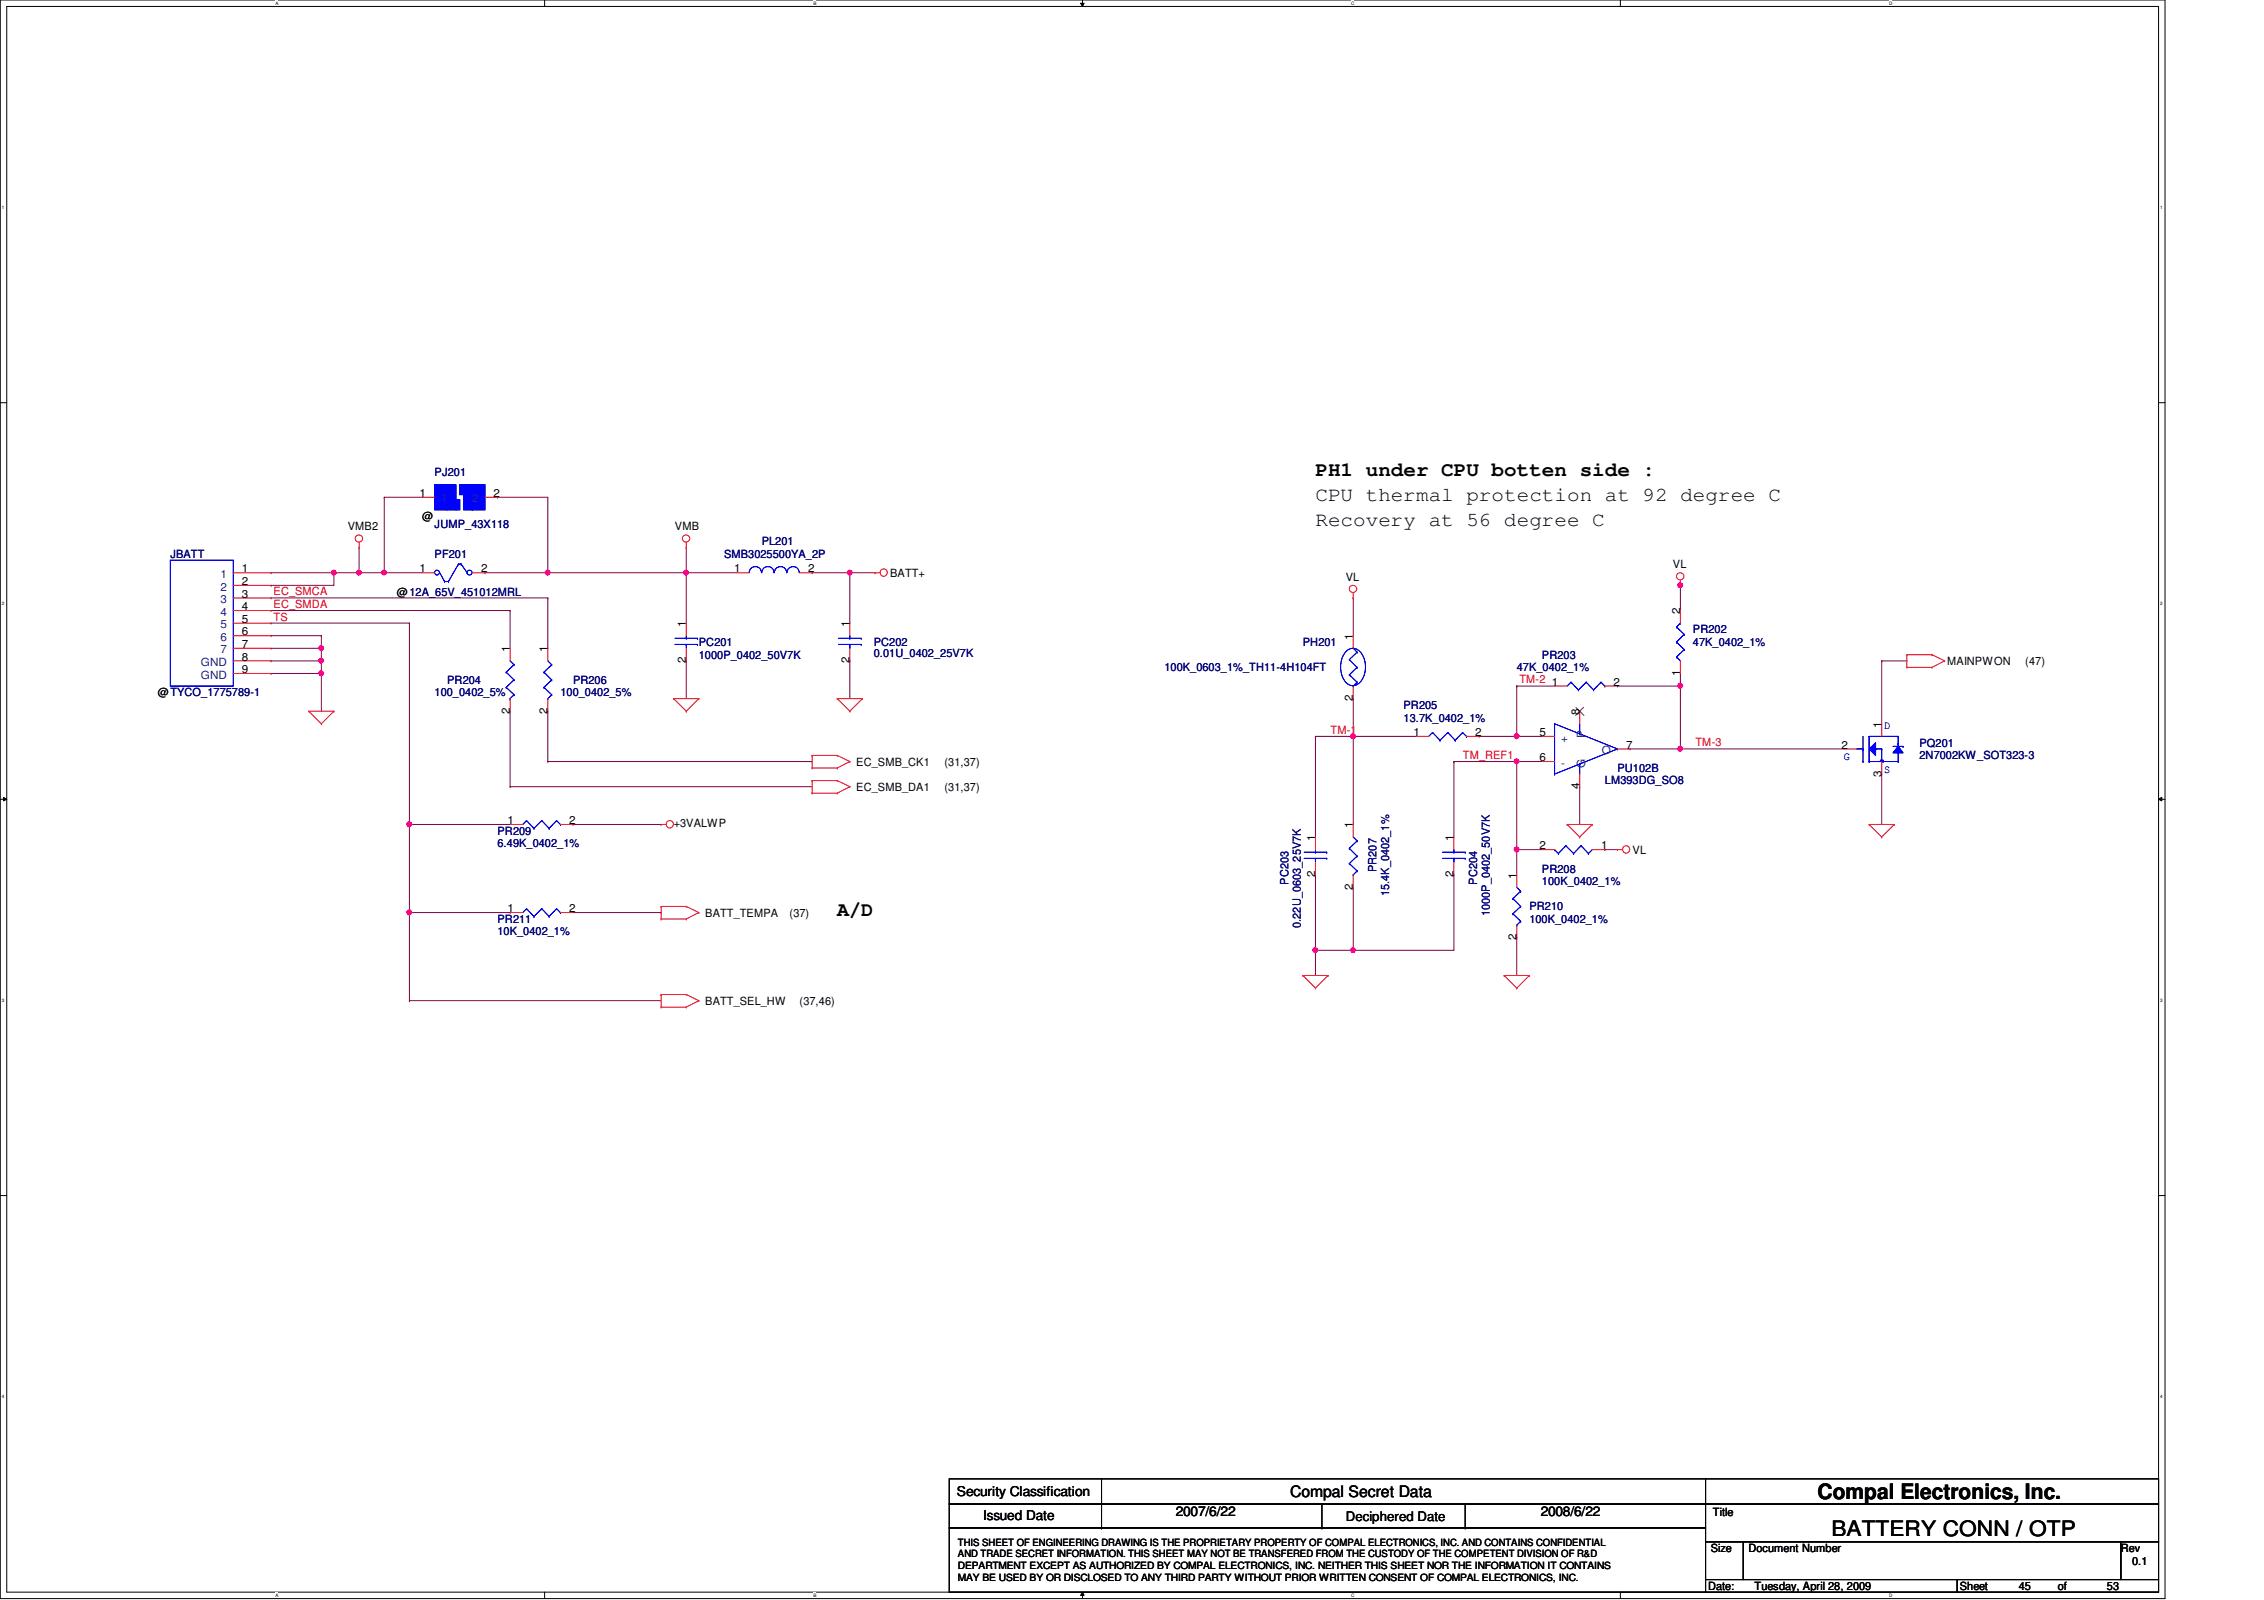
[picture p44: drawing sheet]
<svg xmlns="http://www.w3.org/2000/svg" width="297mm" height="210mm" viewBox="0 0 297 210" stroke-linecap="round" stroke-linejoin="round" font-family="sans-serif">
<defs><g id="words">
<g font-size="2.8">
<text x="238.5" y="196.6">Compal Electronics, Inc.</text>
<text x="240.3" y="201.5">BATTERY CONN / OTP</text>
</g>
<g font-size="2.6">
<text x="172.6" y="65.7">CPU thermal protection at 92 degree C</text>
<text x="172.6" y="62.4">PH1 under CPU botten side :</text>
<text x="172.6" y="69">Recovery at 56 degree C</text>
<text x="109.9" y="120.2">A/D</text>
</g>
<text font-size="2.1" x="169.3" y="196.4">Compal Secret Data</text>
<g font-size="1.8">
<text x="125.6" y="196.3">Security Classification</text>
<text x="129" y="199.4">Issued Date</text>
<text x="154.3" y="198.9">2007/6/22</text>
<text x="202.1" y="198.9">2008/6/22</text>
</g>
<text font-size="1.7" x="176.6" y="199.6">Deciphered Date</text>
<g font-size="1.5">
<text x="55" y="65.2">1</text>
<text x="64.8" y="65.2">2</text>
<text x="45.6" y="69.6">VMB2</text>
<text x="55.4" y="68.2">@</text>
<text x="88.6" y="69.6">VMB</text>
<text x="31.7" y="75.1">1</text>
<text x="31.7" y="76.8">2</text>
<text x="55" y="75.1">1</text>
<text x="63.1" y="75.1">2</text>
<text x="96.3" y="75.1">1</text>
<text x="106" y="75.1">2</text>
<text x="116.8" y="75.7">BATT+</text>
<text x="176.6" y="76.2">VL</text>
<text x="219.5" y="74.5">VL</text>
<text x="31.7" y="78.4">3</text>
<text x="31.7" y="80.1">4</text>
<text x="31.7" y="81.7">5</text>
<text x="31.7" y="83.4">6</text>
<text x="52.1" y="78.1">@12A_65V_451012MRL</text>
<text x="90" y="82.3" transform="rotate(-90 90 82.3)">1</text>
<text x="111.5" y="82.3" transform="rotate(-90 111.5 82.3)">1</text>
<text x="177.5" y="83.9" transform="rotate(-90 177.5 83.9)">1</text>
<text x="220.4" y="80.6" transform="rotate(-90 220.4 80.6)">2</text>
<text x="31.7" y="88.3">9</text>
<text x="31.7" y="85">7</text>
<text x="31.7" y="86.7">8</text>
<text x="66.9" y="85.6" transform="rotate(-90 66.9 85.6)">1</text>
<text x="71.8" y="85.6" transform="rotate(-90 71.8 85.6)">1</text>
<text x="90" y="87" transform="rotate(-90 90 87)">2</text>
<text x="111.5" y="87" transform="rotate(-90 111.5 87)">2</text>
<text x="203.6" y="90">1</text>
<text x="211.7" y="90">2</text>
<text x="220.4" y="88.7" transform="rotate(-90 220.4 88.7)">1</text>
<text x="255.5" y="87.2">MAINPWON</text>
<text x="265.7" y="87.2">(47)</text>
<text x="20.7" y="91.4">@TYCO_1775789-1</text>
<text x="66.9" y="93.6" transform="rotate(-90 66.9 93.6)">2</text>
<text x="71.8" y="93.6" transform="rotate(-90 71.8 93.6)">2</text>
<text x="177.5" y="92" transform="rotate(-90 177.5 92)">2</text>
<text x="207.2" y="93.8" transform="rotate(-90 207.2 93.8)">8</text>
<text x="246.8" y="95.5" transform="rotate(-90 246.8 95.5)">1</text>
<text x="112.3" y="100.5">EC_SMB_CK1</text>
<text x="123.9" y="100.5">(31,37)</text>
<text x="185.5" y="96.6">1</text>
<text x="193.5" y="96.6">2</text>
<text x="202" y="96.6">5</text>
<text x="202" y="99.9">6</text>
<text x="213.4" y="98.2">7</text>
<text x="241.6" y="98.2">2</text>
<text x="246.8" y="101.9" transform="rotate(-90 246.8 101.9)">3</text>
<text x="112.3" y="103.8">EC_SMB_DA1</text>
<text x="123.9" y="103.8">(31,37)</text>
<text x="207.2" y="103.5" transform="rotate(-90 207.2 103.5)">4</text>
<text x="66.6" y="108.1">1</text>
<text x="74.7" y="108.1">2</text>
<text x="88.4" y="108.5">+3VALWP</text>
<text x="172.5" y="110.3" transform="rotate(-90 172.5 110.3)">1</text>
<text x="177.5" y="108.7" transform="rotate(-90 177.5 108.7)">1</text>
<text x="190.7" y="110.3" transform="rotate(-90 190.7 110.3)">1</text>
<text x="202" y="111.4">2</text>
<text x="210.1" y="111.4">1</text>
<text x="214.2" y="112">VL</text>
<text x="66.6" y="119.7">1</text>
<text x="74.7" y="119.7">2</text>
<text x="172.5" y="115.1" transform="rotate(-90 172.5 115.1)">2</text>
<text x="177.5" y="116.8" transform="rotate(-90 177.5 116.8)">2</text>
<text x="190.7" y="115.1" transform="rotate(-90 190.7 115.1)">2</text>
<text x="199" y="115.3" transform="rotate(-90 199 115.3)">1</text>
<text x="92.5" y="120.3">BATT_TEMPA</text>
<text x="103.6" y="120.3">(37)</text>
<text x="199" y="123.4" transform="rotate(-90 199 123.4)">2</text>
<text x="92.5" y="131.8">BATT_SEL_HW</text>
<text x="104.9" y="131.8">(37,46)</text>
<text x="224.4" y="203.6">Size</text>
<text x="224.7" y="198.8">Title</text>
<text x="229.4" y="203.6">Document Number</text>
<text x="278.3" y="203.6">Rev</text>
<text x="224.1" y="208.6">Date:</text>
<text x="230.2" y="208.6">Tuesday, April 28, 2009</text>
<text x="257.1" y="208.6">Sheet</text>
<text x="264.9" y="208.6">45</text>
<text x="270" y="208.6">of</text>
<text x="276.4" y="208.6">53</text>
<text x="279.7" y="205.3">0.1</text>
</g>
<g font-size="1.5" fill="#000080">
<text x="57" y="62.5">PJ201</text>
<text x="57" y="69.2">JUMP_43X118</text>
<text x="99.9" y="71.5">PL201</text>
<text x="22.3" y="73.2">JBATT</text>
<text x="57" y="73.2">PF201</text>
<text x="95" y="73.2">SMB3025500YA_2P</text>
<text x="222.1" y="83.1">PR202</text>
<text x="58.7" y="89.7">PR204</text>
<text x="75.2" y="89.7">PR206</text>
<text x="91.7" y="84.8">PC201</text>
<text x="91.7" y="86.4">1000P_0402_50V7K</text>
<text x="114.6" y="84.8">PC202</text>
<text x="114.6" y="86.2">0.01U_0402_25V7K</text>
<text x="152.8" y="88.1">100K_0603_1%_TH11-4H104FT</text>
<text x="170.9" y="84.8">PH201</text>
<text x="199" y="88.1">47K_0402_1%</text>
<text x="202.3" y="86.4">PR203</text>
<text x="222.1" y="84.8">47K_0402_1%</text>
<text x="57" y="91.4">100_0402_5%</text>
<text x="73.5" y="91.4">100_0402_5%</text>
<text x="184.1" y="93">PR205</text>
<text x="184.1" y="94.7">13.7K_0402_1%</text>
<text x="212.2" y="101.3">PU102B</text>
<text x="251.8" y="98">PQ201</text>
<text x="251.8" y="99.6">2N7002KW_SOT323-3</text>
<text x="210.6" y="102.9">LM393DG_SO8</text>
<text x="65.3" y="109.5">PR209</text>
<text x="65.3" y="111.2">6.49K_0402_1%</text>
<text x="169" y="116.1" transform="rotate(-90 169 116.1)">PC203</text>
<text x="180.6" y="114.4" transform="rotate(-90 180.6 114.4)">PR207</text>
<text x="182.2" y="117.6" transform="rotate(-90 182.2 117.6)">15.4K_0402_1%</text>
<text x="193.8" y="116.1" transform="rotate(-90 193.8 116.1)">PC204</text>
<text x="200.7" y="119.4">PR210</text>
<text x="202.3" y="114.5">PR208</text>
<text x="202.3" y="116.1">100K_0402_1%</text>
<text x="65.3" y="121.1">PR211</text>
<text x="65.3" y="122.7">10K_0402_1%</text>
<text x="170.7" y="121.7" transform="rotate(-90 170.7 121.7)">0.22U_0603_25V7K</text>
<text x="195.4" y="120.2" transform="rotate(-90 195.4 120.2)">1000P_0402_50V7K</text>
<text x="200.7" y="121.1">100K_0402_1%</text>
</g>
<g font-size="1.5" fill="#004080">
<text x="57.9" y="65.9">1</text>
<text x="61.9" y="65.9">2</text>
<text x="28.9" y="75.8">1</text>
<text x="28.9" y="77.5">2</text>
<text x="28.9" y="79.1">3</text>
<text x="28.9" y="80.8">4</text>
<text x="28.9" y="82.4">5</text>
<text x="26.4" y="89">GND</text>
<text x="26.4" y="87.4">GND</text>
<text x="28.9" y="84.1">6</text>
<text x="28.9" y="85.7">7</text>
<text x="204.8" y="97.3">+</text>
<text x="204.8" y="100.6">-</text>
<text x="208" y="100.7" transform="rotate(-90 208 100.7)">G</text>
<text x="208" y="96.8" transform="rotate(-90 208 96.8)">P</text>
<text x="210.2" y="98.9">O</text>
</g>
<g font-size="1.5" fill="#f00">
<text x="35.9" y="79.8">EC_SMDA</text>
<text x="35.9" y="81.4">TS</text>
<text x="35.9" y="78.1">EC_SMCA</text>
<text x="199.3" y="89.7">TM-2</text>
<text x="174.6" y="96.3">TM-1</text>
<text x="191.9" y="99.6">TM_REF1</text>
<text x="222.5" y="97.9">TM-3</text>
</g>
<g font-size="1.5" fill="#00f">
<text x="247.2" y="95.7">D</text>
<text x="241.9" y="99.7">G</text>
<text x="247.2" y="101.5">S</text>
</g>
<g font-size="1.3">
<text x="125.7" y="202.8">THIS SHEET OF ENGINEERING DRAWING IS THE PROPRIETARY PROPERTY OF COMPAL ELECTRONICS, INC. AND CONTAINS CONFIDENTIAL</text>
<text x="125.7" y="204.3">AND TRADE SECRET INFORMATION. THIS SHEET MAY NOT BE TRANSFERED FROM THE CUSTODY OF THE COMPETENT DIVISION OF R&amp;D</text>
<text x="125.7" y="205.8">DEPARTMENT EXCEPT AS AUTHORIZED BY COMPAL ELECTRONICS, INC. NEITHER THIS SHEET NOR THE INFORMATION IT CONTAINS</text>
<text x="125.7" y="207.3">MAY BE USED BY OR DISCLOSED TO ANY THIRD PARTY WITHOUT PRIOR WRITTEN CONSENT OF COMPAL ELECTRONICS, INC.</text>
</g>
<g font-size=".6">
<text x="36.1" y=".6">A</text>
<text x="106.7" y=".6">B</text>
<text x="177.3" y=".6">C</text>
<text x="247.9" y=".6">D</text>
<text x=".3" y="27.4">1</text>
<text x="283.4" y="27.4">1</text>
<text x=".3" y="79.4">2</text>
<text x="283.4" y="79.4">2</text>
<text x=".3" y="131.4">3</text>
<text x="283.4" y="131.4">3</text>
<text x=".3" y="183.4">4</text>
<text x="283.4" y="183.4">4</text>
<text x="36.1" y="209.5">A</text>
<text x="106.7" y="209.5">B</text>
<text x="177.3" y="209.5">C</text>
<text x="247.9" y="209.5">D</text>
</g>
</g></defs>
<path d="M0 0h284.1v209.7h-284.1zM.9 .8h282.3v208.1h-282.3z" fill="none" stroke="#000" stroke-width=".13"/>
<g fill="#fff">
<path d="M36.1 .1h.4v.7h-.4z"/>
<path d="M36.1 209h.4v.6h-.4z"/>
</g>
<path d="M71.5 0v.8M71.5 208.9v.8" fill="none" stroke="#000" stroke-width=".13"/>
<g fill="#fff">
<path d="M106.7 .1h.4v.7h-.4z"/>
<path d="M106.7 209h.4v.6h-.4z"/>
</g>
<path d="M141.8 .4h.4l-.2 .4zM142 0v.8M142 208.9l.2 .4h-.4zM142 208.9v.8" fill="none" stroke="#000" stroke-width=".13"/>
<path d="M141.8 .4h.4l-.2 .4zM142 208.9l.2 .4h-.4z" fill="#000"/>
<g fill="#fff">
<path d="M177.3 .1h.4v.7h-.4z"/>
<path d="M177.3 209h.4v.6h-.4z"/>
</g>
<path d="M212.6 0v.8M212.6 208.9v.8" fill="none" stroke="#000" stroke-width=".13"/>
<g fill="#fff">
<path d="M247.9 .1h.3v.7h-.3z"/>
<path d="M247.9 209h.3v.6h-.3z"/>
<path d="M.3 26.8h.2v.7h-.2z"/>
<path d="M283.4 26.8h.3v.7h-.3z"/>
<path d="M.3 78.8h.2v.7h-.2z"/>
<path d="M283.4 78.8h.3v.7h-.3z"/>
</g>
<path d="M0 52.8h.9M283.2 52.8h.9" fill="none" stroke="#000" stroke-width=".13"/>
<g fill="#fff">
<path d="M.3 130.9h.2v.6h-.2z"/>
<path d="M283.4 130.9h.3v.6h-.3z"/>
</g>
<path d="M0 104.9h.9M.5 104.6l.4 .3-.4 .2zM283.2 104.9l.4-.3v.5zM283.2 104.9h.9" fill="none" stroke="#000" stroke-width=".13"/>
<path d="M.5 104.6l.4 .3-.4 .2zM283.2 104.9l.4-.3v.5z" fill="#000"/>
<g fill="#fff">
<path d="M.3 182.8h.2v.7h-.2z"/>
<path d="M283.4 182.8h.3v.7h-.3z"/>
</g>
<path d="M0 156.8h.9M283.2 156.8h.9" fill="none" stroke="#000" stroke-width=".13"/>
<path d="M220.5 76.8h.1M220.5 76.8v3.3" fill="none" stroke="#800040" stroke-width=".13"/>
<circle cx="220.4" cy="76.8" r=".32" fill="#f0f"/>
<circle cx="220.4" cy="76.8" r=".32" fill="none" stroke="#f0f" stroke-width=".13"/>
<path d="M220.5 98.3h.1M220.5 98.3h21.4" fill="none" stroke="#800040" stroke-width=".13"/>
<circle cx="220.4" cy="98.2" r=".32" fill="#f0f"/>
<circle cx="220.4" cy="98.2" r=".32" fill="none" stroke="#f0f" stroke-width=".13"/>
<g fill="none" stroke="#800040" stroke-width=".13">
<path d="M177.5 78.4h.1M177.5 78.4v5M172.6 96.6h.1M172.6 96.6v13.2M177.5 96.6h.1M177.5 96.6h8.3M199 99.9h.1M199 99.9v11.6M212.2 90h.1M212.2 90h8.3M210.6 111.5h.1M210.6 111.5h1.6"/>
<path d="M177.5 124.7h.1M177.5 124.7h13.3M199 123h.1M199 123v5"/>
</g>
<circle cx="199" cy="111.4" r=".32" fill="#f0f"/>
<circle cx="199" cy="111.4" r=".32" fill="none" stroke="#f0f" stroke-width=".13"/>
<circle cx="199" cy="99.9" r=".32" fill="#f0f"/>
<circle cx="199" cy="99.9" r=".32" fill="none" stroke="#f0f" stroke-width=".13"/>
<path d="M199 96.6h.1M199 90h.1M199 96.6h3.3M199 90v6.6" fill="none" stroke="#800040" stroke-width=".13"/>
<circle cx="199" cy="96.6" r=".32" fill="#f0f"/>
<circle cx="199" cy="96.6" r=".32" fill="none" stroke="#f0f" stroke-width=".13"/>
<path d="M177.5 91.7h.1M177.5 96.6h.1M177.5 91.7v16.5M190.8 99.9h.1M190.8 99.9v9.9" fill="none" stroke="#800040" stroke-width=".13"/>
<circle cx="177.5" cy="96.6" r=".32" fill="#f0f"/>
<circle cx="177.5" cy="96.6" r=".32" fill="none" stroke="#f0f" stroke-width=".13"/>
<g fill="none" stroke="#800040" stroke-width=".13">
<path d="M172.6 96.6h.1M172.6 96.6h4.9M190.8 99.9h.1M190.8 99.9h8.2M199 90h.1M199 90h5M177.5 116.4h.1M177.5 116.4v8.3M199 111.5h.1M199 111.5h3.3M207.3 103.2h.1M207.3 103.2v5"/>
<path d="M172.6 124.7h.1M172.6 124.7v3.3"/>
</g>
<circle cx="177.5" cy="124.6" r=".32" fill="#f0f"/>
<circle cx="177.5" cy="124.6" r=".32" fill="none" stroke="#f0f" stroke-width=".13"/>
<path d="M220.5 90h.1M220.5 90v8.3M246.9 86.7h.1M246.9 86.7v8.3M246.9 86.7h3.3M246.9 101.6h.1M246.9 101.6v6.6" fill="none" stroke="#800040" stroke-width=".13"/>
<circle cx="220.4" cy="90" r=".32" fill="#f0f"/>
<circle cx="220.4" cy="90" r=".32" fill="none" stroke="#f0f" stroke-width=".13"/>
<path d="M199 99.9h.1M199 99.9h3.3M190.8 114.8h.1M190.8 114.8v9.9M199 111.5h.1M199 111.5v3.3M172.6 124.7h.1M172.6 124.7h4.9" fill="none" stroke="#800040" stroke-width=".13"/>
<circle cx="172.6" cy="124.6" r=".32" fill="#f0f"/>
<circle cx="172.6" cy="124.6" r=".32" fill="none" stroke="#f0f" stroke-width=".13"/>
<path d="M50.4 75.1h.1M50.4 75.1h5M194.1 96.6h.1M194.1 96.6h4.9M213.9 98.3h.1M213.9 98.3h6.6M220.5 88.3h.1M220.5 88.3v1.7M172.6 114.8h.1M172.6 114.8v9.9" fill="none" stroke="#800040" stroke-width=".13"/>
<circle cx="50.4" cy="75.1" r=".32" fill="#f0f"/>
<circle cx="50.4" cy="75.1" r=".32" fill="none" stroke="#f0f" stroke-width=".13"/>
<path d="M90 75.1h.1M90 75.1h6.6M111.5 75.1h.1M111.5 75.1h3.3M66.9 93.3h.1M66.9 93.3v9.9" fill="none" stroke="#800040" stroke-width=".13"/>
<circle cx="111.5" cy="75.1" r=".32" fill="#f0f"/>
<circle cx="111.5" cy="75.1" r=".32" fill="none" stroke="#f0f" stroke-width=".13"/>
<path d="M90 71.8h.1M90 71.8v3.3M71.9 99.9h.1M71.9 99.9h34.6" fill="none" stroke="#800040" stroke-width=".13"/>
<circle cx="90" cy="75.1" r=".32" fill="#f0f"/>
<circle cx="90" cy="75.1" r=".32" fill="none" stroke="#f0f" stroke-width=".13"/>
<g fill="none" stroke="#800040" stroke-width=".13">
<path d="M71.9 75.1h.1M71.9 75.1h18.1M90 75.1h.1M90 75.1v6.6M106.5 75.1h.1M106.5 75.1h5M111.5 75.1h.1M111.5 75.1v6.6M35.6 80.1h.1M35.6 80.1h31.3M71.9 93.3h.1M71.9 93.3v6.6"/>
<path d="M90 86.7h.1M90 86.7v5M111.5 86.7h.1M111.5 86.7v5M66.9 103.2h.1M66.9 103.2h39.6"/>
</g>
<circle cx="71.9" cy="75.1" r=".32" fill="#f0f"/>
<circle cx="71.9" cy="75.1" r=".32" fill="none" stroke="#f0f" stroke-width=".13"/>
<g fill="none" stroke="#800040" stroke-width=".13">
<path d="M35.6 78.4h.1M35.6 75.1h.1M35.6 76.8h.1M35.6 78.4h36.3M35.6 75.1h8.2M43.8 75.1h.1M43.8 75.1v1.7h-8.2M71.9 78.4h.1M71.9 78.4v6.6M35.6 81.7h.1M35.6 81.7h18.1M66.9 80.1h.1"/>
<path d="M66.9 80.1v4.9M53.7 108.2h.1M53.7 108.2v11.5M53.7 108.2h13.2"/>
</g>
<circle cx="53.7" cy="108.1" r=".32" fill="#f0f"/>
<circle cx="53.7" cy="108.1" r=".32" fill="none" stroke="#f0f" stroke-width=".13"/>
<path d="M42.2 86.7h.1M42.2 86.7v1.6M53.7 81.7h.1M53.7 81.7v26.5M75.2 108.2h.1M75.2 108.2h11.5" fill="none" stroke="#800040" stroke-width=".13"/>
<circle cx="42.1" cy="86.7" r=".32" fill="#f0f"/>
<circle cx="42.1" cy="86.7" r=".32" fill="none" stroke="#f0f" stroke-width=".13"/>
<path d="M35.6 85h.1M35.6 85h6.6" fill="none" stroke="#800040" stroke-width=".13"/>
<circle cx="42.1" cy="85" r=".32" fill="#f0f"/>
<circle cx="42.1" cy="85" r=".32" fill="none" stroke="#f0f" stroke-width=".13"/>
<path d="M35.6 86.7h.1M42.2 85h.1M42.2 88.3h.1M42.2 85v1.7h-6.6M42.2 88.3v5" fill="none" stroke="#800040" stroke-width=".13"/>
<circle cx="42.1" cy="88.3" r=".32" fill="#f0f"/>
<circle cx="42.1" cy="88.3" r=".32" fill="none" stroke="#f0f" stroke-width=".13"/>
<path d="M35.6 88.3h.1M35.6 83.4h.1M35.6 88.3h6.6M35.6 83.4h6.6M42.2 83.4h.1M42.2 83.4v1.6M53.7 119.7h13.2M66.9 119.7h.1M53.7 131.3h.1M53.7 131.3h33" fill="none" stroke="#800040" stroke-width=".13"/>
<circle cx="53.7" cy="119.7" r=".32" fill="#f0f"/>
<circle cx="53.7" cy="119.7" r=".32" fill="none" stroke="#f0f" stroke-width=".13"/>
<path d="M43.8 75.1h.1M47.1 71.8h.1M47.1 71.8v3.3h-3.3M53.7 119.7v11.6M75.2 119.7h11.5M86.7 119.7h.1M53.7 131.3h.1" fill="none" stroke="#800040" stroke-width=".13"/>
<circle cx="43.8" cy="75.1" r=".32" fill="#f0f"/>
<circle cx="43.8" cy="75.1" r=".32" fill="none" stroke="#f0f" stroke-width=".13"/>
<path d="M47.1 75.1h.1M47.1 75.1h3.3M50.4 65.2h.1M50.4 75.1h.1M50.4 65.2h5M50.4 65.2v9.9" fill="none" stroke="#800040" stroke-width=".13"/>
<circle cx="47.1" cy="75.1" r=".32" fill="#f0f"/>
<circle cx="47.1" cy="75.1" r=".32" fill="none" stroke="#f0f" stroke-width=".13"/>
<path d="M63.6 75.1h.1M63.6 75.1h8.3M65.3 65.2h.1M65.3 65.2h6.6v9.9M71.9 75.1h.1" fill="none" stroke="#800040" stroke-width=".13"/>
<g fill="none" stroke="#f00" stroke-width=".13">
<path d="M30.6 75.1h5M30.6 78.4h5M30.6 76.8h5M47.1 71.8h.1M47.1 71.2v.6M55.4 75.1h1.6M62 75.1h1.6M90 71.8h.1M90 71.2v.6M114.8 75.1h.1M114.8 75.1h.7M177.5 78.4h.1"/>
<path d="M177.5 77.8v.6M220.5 76.8h.1M220.5 76.1v.7M30.6 80.1h5M30.6 81.7h5M30.6 83.4h5M30.6 88.3h5M30.6 85h5M30.6 86.7h5M40.5 93.3h.1M40.5 93.3h3.3M40.5 93.3l1.7 1.7"/>
<path d="M42.2 95h.1M43.8 93.3h.1M43.8 93.3l-1.6 1.7M66.9 85v1.7M66.9 91.7v1.6M88.4 91.7h.1M88.4 91.7h3.3M88.4 91.7l1.6 1.6M90 93.3h.1M90 81.7v1.7M90 85v1.7M91.7 91.7h.1"/>
<path d="M91.7 91.7l-1.7 1.6M106.5 99.1h.1M106.5 99.1v1.7M106.5 99.1h3.4M109.9 99.1h.1M109.9 91.7h.1M109.9 99.1l1.6 .8M109.9 91.7h3.3M109.9 91.7l1.6 1.6M111.5 99.9h.1M111.5 93.3h.1M111.5 99.9l-1.6 .9"/>
<path d="M111.5 81.7v1.7M111.5 85v1.7M113.2 91.7h.1M113.2 91.7l-1.7 1.6M177.5 83.4v1.6M177.5 90v1.7M202.3 96.6h1.7M202.3 99.9h1.7M204 90h1.6M207.3 93.3v1.7M210.6 90h1.6M212.2 98.3h1.7"/>
<path d="M220.5 80.1v1.6M220.5 86.7v1.6M250.2 87.5h.1M250.2 85.9h.1M250.2 85.9h3.3M250.2 87.5h3.3M250.2 85.9v1.6M253.5 85.9h.1M253.5 87.5h.1M253.5 85.9l1.6 .8M255.1 86.7h.1M255.1 86.7l-1.6 .8"/>
<path d="M86.7 118.9h.1M86.7 108.2h.1M86.7 118.9h3.3M86.7 118.9v1.7M86.7 108.2h.7M90 118.9h.1M90 118.9l1.7 .8M91.7 119.7h.1M91.7 119.7l-1.7 .9M106.5 102.4h.1M106.5 104.1h.1M106.5 100.8h.1"/>
<path d="M106.5 102.4h3.4M106.5 102.4v1.7M106.5 104.1h3.4M106.5 100.8h3.4M109.9 102.4h.1M109.9 104.1h.1M109.9 100.8h.1M109.9 102.4l1.6 .8M111.5 103.2h.1M111.5 103.2l-1.6 .9M172.6 109.8v1.7M172.6 113.1v1.7"/>
<path d="M205.6 108.2h.1M205.6 108.2h3.3M205.6 108.2l1.7 1.6M207.3 109.8h.1M207.3 101.6v1.6M208.9 108.2h.1M208.9 108.2l-1.6 1.6M212.2 111.5h.1M212.2 111.5h.7M245.2 108.2h.1M245.2 108.2h3.3M245.2 108.2l1.7 1.6"/>
<path d="M246.9 109.8h.1M248.5 108.2h.1M248.5 108.2l-1.6 1.6M86.7 120.6h.1M86.7 130.5h.1M86.7 132.1h.1M86.7 130.5v1.6M86.7 120.6h3.3M86.7 130.5h3.3M86.7 132.1h3.3M90 120.6h.1M90 130.5h.1"/>
<path d="M90 132.1h.1M90 130.5l1.7 .8M91.7 131.3h.1M91.7 131.3l-1.7 .8M170.9 128h.1M170.9 128h3.3M170.9 128l1.7 1.6M172.6 129.6h.1M174.2 128h.1M174.2 128l-1.6 1.6M197.4 128h.1M197.4 128h3.3"/>
<path d="M197.4 128l1.6 1.6M199 129.6h.1M200.7 128h.1M200.7 128l-1.7 1.6"/>
<circle cx="47.1" cy="70.6" r=".48"/>
<circle cx="90" cy="70.6" r=".48"/>
<circle cx="115.9" cy="75.1" r=".48"/>
<circle cx="177.5" cy="77.3" r=".48"/>
<circle cx="220.5" cy="75.6" r=".48"/>
<circle cx="87.9" cy="108.1" r=".48"/>
<circle cx="213.3" cy="111.4" r=".48"/>
</g>
<g fill="none" stroke="#000" stroke-width=".13">
<path d="M124.5 194h99.3v3.3h-99.3zM124.5 197.3h99.3v3.1h-99.3zM144.5 197.3h.1M144.5 194v6.4M173.4 197.3v3.1M192.2 197.3v3.1M223.8 194h59.4v3.3h-59.4zM223.8 197.3h59.4v5h-59.4zM124.5 200.4h99.3v8.5h-99.3zM144.5 200.4h.1M173.4 200.4h.1M192.2 200.4h.1"/>
<path d="M223.8 202.3h4.9v4.9h-4.9zM223.8 207.2h33v1.7h-33zM228.7 202.3h49.6v4.9h-49.6zM256.8 207.2h26.4v1.7h-26.4zM278.3 202.3h4.9v4.9h-4.9z"/>
</g>
<g fill="none" stroke="#00f" stroke-width=".13">
<path d="M22.3 73.5h8.3v16.5h-8.3zM57.7 75.1l.6 1.2M58.3 76.3h.1M58.3 76.3h.5M58.8 76.3h.1M60.2 74h.1M60.2 74l-1.4 2.3M60.2 74h.3M60.5 74h.1M60.5 74l.8 1.1M61.3 75.1h.1M66.4 88.2h.1"/>
<path d="M66.4 90.2h.1M66.4 88.2l1 1M66.4 90.2l1 .9M66.9 91.7h.1M66.9 86.7l.5 .5M67.4 87.2h.1M67.4 89.2h.1M67.4 91.1h.1M67.4 87.2l-1 1M67.4 89.2l-1 1M67.4 91.1l-.5 .6M88.6 84.5h2.9"/>
<path d="M88.6 83.7h2.9M90 83.7h.1M90 84.5h.1M90 83.4v.3M90 84.5v.5M91.5 84.5h.1M91.5 83.7h.1M110 84.5h3M110 83.7h3M111.5 83.7h.1M111.5 84.5h.1M111.5 83.4v.3"/>
<path d="M111.5 84.5v.5M113 84.5h.1M113 83.7h.1M176.7 85.4a1.24 1.24 0 0 1 2 .4 3.2 3.2 0 0 1-.4 3.8 1.23 1.23 0 0 1-1.9-.4 3.3 3.3 0 0 1 .3-3.8zM177 86.5h.1M177 88.5h.1M177 86.5l1.1 1M177 88.5l1.1 1M177.5 90h.1M177.5 85l.6 .6M178.1 85.6h.1M178.1 87.5h.1"/>
<path d="M178.1 89.5h.1M178.1 85.6l-1.1 .9M178.1 87.5l-1.1 1M178.1 89.5l-.6 .5M204 95h.1M204 95l8.2 3.3M204 95v6.6M206.1 89.5h.1M206.1 89.5l-.5 .5M206.1 89.5l1 1M207.1 90.5h.1M207.3 96.3h.1"/>
<path d="M207.3 95v1.3M208.1 89.5h.1M208.1 89.5l-1 1M208.1 89.5l1 1M209.1 90.5h.1M210.1 89.5h.1M210.1 89.5l-1 1M210.1 89.5l.5 .5M210.6 90h.1M212.2 98.3h.1M212.2 98.3l-8.2 3.3M220 86.2h.1"/>
<path d="M220 84.2h.1M220 82.3h.1M220 86.2l.5 .5M220 84.2l1 1M220 82.3l1 .9M220.5 81.7h.1M220.5 81.7l-.5 .6M221 85.2h.1M221 83.2h.1M221 85.2l-1 1M221 83.2l-1 1M171.1 112.6h3"/>
<path d="M171.1 111.8h3M172.6 111.8h.1M172.6 112.6h.1M172.6 111.5v.3M172.6 112.6v.5M174.1 112.6h.1M174.1 111.8h.1M204 101.6h.1M207.3 100.2h.1M207.3 100.2v1.4"/>
<circle cx="57.3" cy="75.1" r=".32"/>
<circle cx="61.6" cy="75.1" r=".32"/>
</g>
<path d="M206.8 92.8l1 1.1M207.8 92.8l-1.1 1.1" fill="none" stroke="#804000" stroke-width=".13"/>
<path d="M57 63.6h1.7v3.3h-1.7z" fill-rule="evenodd" fill="#00f"/>
<path d="M57 63.6h1.7v3.3h-1.7z" fill="none" stroke="#00f" stroke-width=".13"/>
<path d="M58.7 63.6h1.1v3.3h-1.1z" fill-rule="evenodd" fill="#00f"/>
<path d="M58.7 63.6h1.1v3.3h-1.1z" fill="none" stroke="#00f" stroke-width=".13"/>
<path d="M59.8 65.6h.5v1.3h-.5z" fill-rule="evenodd" fill="#00f"/>
<path d="M59.8 65.6h.5v1.3h-.5z" fill="none" stroke="#00f" stroke-width=".13"/>
<path d="M60.3 63.6h.5v1.3h-.5z" fill-rule="evenodd" fill="#00f"/>
<path d="M60.3 63.6h.5v1.3h-.5z" fill="none" stroke="#00f" stroke-width=".13"/>
<path d="M60.8 63.6h1.2v3.3h-1.2z" fill-rule="evenodd" fill="#00f"/>
<path d="M60.8 63.6h1.2v3.3h-1.2z" fill="none" stroke="#00f" stroke-width=".13"/>
<path d="M62 63.6h1.6v3.3h-1.6z" fill-rule="evenodd" fill="#00f"/>
<path d="M62 63.6h1.6v3.3h-1.6z" fill="none" stroke="#00f" stroke-width=".13"/>
<path d="M57 63.6h1.7v3.3h-1.7z" fill-rule="evenodd" fill="#00f"/>
<path d="M57 63.6h1.7v3.3h-1.7z" fill="none" stroke="#00f" stroke-width=".13"/>
<path d="M58.7 63.6h1.1v3.3h-1.1z" fill-rule="evenodd" fill="#00f"/>
<path d="M58.7 63.6h1.1v3.3h-1.1z" fill="none" stroke="#00f" stroke-width=".13"/>
<path d="M59.8 65.6h.5v1.3h-.5z" fill-rule="evenodd" fill="#00f"/>
<path d="M59.8 65.6h.5v1.3h-.5z" fill="none" stroke="#00f" stroke-width=".13"/>
<path d="M60.3 63.6h.5v1.3h-.5z" fill-rule="evenodd" fill="#00f"/>
<path d="M60.3 63.6h.5v1.3h-.5z" fill="none" stroke="#00f" stroke-width=".13"/>
<path d="M60.8 63.6h1.2v3.3h-1.2z" fill-rule="evenodd" fill="#00f"/>
<path d="M60.8 63.6h1.2v3.3h-1.2z" fill="none" stroke="#00f" stroke-width=".13"/>
<path d="M62 63.6h1.6v3.3h-1.6z" fill-rule="evenodd" fill="#00f"/>
<g fill="none" stroke="#00f" stroke-width=".13">
<path d="M62 63.6h1.6v3.3h-1.6zM98.3 75.1a.8 .8 0 0 1 .8-.8 .8 .8 0 0 1 .8 .8M99.9 75.1a.8 .8 0 0 1 .8-.8 .8 .8 0 0 1 .9 .8M101.6 75.1a.8 .8 0 0 1 .8-.8 .8 .8 0 0 1 .8 .8M103.2 75.1a.8 .8 0 0 1 .9-.8 .8 .8 0 0 1 .8 .8M188 96.1h.1M188 96.1l-.6 .5M188 96.1l.9 1M188.9 97.1h.1M189.9 96.1h.1M189.9 96.1l-1 1M189.9 96.1l1 1"/>
<path d="M190.9 97.1h.1M191.9 96.1h.1M191.9 96.1l-1 1M191.9 96.1l.5 .5M192.4 96.6h.1M69.1 107.7h.1M69.1 119.2h.1M69.1 107.7l-.5 .5M69.1 107.7l1 1M69.1 119.2l-.5 .5M69.1 119.2l1 1M70.1 108.7h.1"/>
<path d="M71.1 107.7h.1M71.1 119.2h.1M71.1 107.7l-1 1M71.1 107.7l.9 1M71.1 119.2l-1 1M71.1 119.2l.9 1M72 108.7h.1M73 107.7h.1M73 119.2h.1M73 107.7l-1 1M73 107.7l.5 .5M73 119.2l-1 1"/>
<path d="M73 119.2l.5 .5M73.5 108.2h.1M73.5 119.7h.1M177 111.3h.1M177 113.3h.1M177 111.3l1.1 1M177 113.3l1.1 1M177.5 114.8h.1M177.5 109.8l.6 .5M178.1 110.3h.1M178.1 112.3h.1M178.1 114.3h.1"/>
<path d="M178.1 110.3l-1.1 1M178.1 112.3l-1.1 1M178.1 114.3l-.6 .5M189.3 112.6h2.9M189.3 111.8h2.9M190.8 111.8h.1M190.8 112.6h.1M190.8 111.5v.3M190.8 112.6v.5M192.2 112.6h.1M192.2 111.8h.1M198.5 117.9h.1"/>
<path d="M198.5 119.9h.1M198.5 117.9l1 1M198.5 119.9l1 1M199 116.4l.5 .5M199.5 116.9h.1M199.5 118.9h.1M199.5 116.9l-1 1M199.5 118.9l-1 1M70.1 120.2h.1M72 120.2h.1M199 121.4h.1M199.5 120.9h.1"/>
<path d="M199.5 120.9l-.5 .5"/>
</g>
<g fill="none" stroke="#f00" stroke-width=".13">
<path d="M55.4 65.2h1.6M63.6 65.2h1.7M96.6 75.1h1.7M104.9 75.1h1.6M185.8 96.6h1.6M192.4 96.6h1.7M66.9 108.2h1.7M66.9 119.7h1.7M73.5 108.2h1.7M73.5 119.7h1.7M177.5 108.2v1.6M177.5 114.8v1.6"/>
<path d="M190.8 109.8v1.7M190.8 113.1v1.7M199 114.8v1.6M199 121.4v1.6"/>
</g>
<path d="M245.2 98.3l.9-.8v1.6z" fill="#00f"/>
<path d="M245.2 98.3l.9-.8v1.6z" fill="none" stroke="#00f" stroke-width=".13"/>
<path d="M249 97.9l.7 .9h-1.3z" fill="#00f"/>
<g fill="none" stroke="#00f" stroke-width=".13">
<path d="M243.6 98.3h.8M244.4 98.3h.1M244.4 99.9h.1M244.4 96.6v3.3M245.2 96.6h.1M245.2 99.9h.1M245.2 96.6h3.8M245.2 96.6v3.3M245.2 99.9h3.8M246.1 98.3h.1M246.1 98.3h.8M246.7 99.7h.1"/>
<path d="M246.7 99.7v.2M246.7 99.7h.4M246.9 99.9h.1M246.9 98.3h.1M246.9 98.3v1.6M247.1 99.7h.1M247.1 99.9h.1M247.1 99.7v.2M248.4 97.9h1.3M249 97.9l.7 .9h-1.3zM249 96.6h.1M249 97.6h.1"/>
<path d="M249 99.9h.1M249 98.8h.1M249 96.6v1.3M249 98.8v1.1M249.7 97.9h.1"/>
</g>
<path d="M245.2 98.3l.9-.8v1.6z" fill="#00f"/>
<path d="M245.2 98.3l.9-.8v1.6z" fill="none" stroke="#00f" stroke-width=".13"/>
<path d="M249 97.9l.7 .9h-1.3z" fill="#00f"/>
<g fill="none" stroke="#00f" stroke-width=".13">
<path d="M71.4 88.2h.1M71.4 90.2h.1M71.4 88.2l1 1M71.4 90.2l1 .9M71.9 91.7h.1M71.9 86.7l.5 .5M72.4 87.2h.1M72.4 89.2h.1M72.4 91.1h.1M72.4 87.2l-1 1M72.4 89.2l-1 1M72.4 91.1l-.5 .6"/>
<path d="M243.6 98.3h.8M244.4 98.3h.1M244.4 99.9h.1M244.4 96.6v3.3M245.2 96.6h.1M245.2 99.9h.1M245.2 96.6h3.8M245.2 96.6v3.3M245.2 99.9h3.8M246.1 98.3h.1M246.1 98.3h.8M246.7 99.7h.1"/>
<path d="M246.7 99.7v.2M246.7 99.7h.4M246.9 99.9h.1M246.9 98.3h.1M246.9 98.3v1.6M247.1 99.7h.1M247.1 99.9h.1M247.1 99.7v.2M248.4 97.9h1.3M249 97.9l.7 .9h-1.3zM249 96.6h.1M249 97.6h.1"/>
<path d="M249 99.9h.1M249 98.8h.1M249 96.6v1.3M249 98.8v1.1M249.7 97.9h.1M204 111.5h.1M204 111.5l.5 .5M204.5 112h.1M205.4 111h.1M205.4 111l1.1 1M205.4 111l-.9 1M206.5 112h.1"/>
<path d="M207.4 111h.1M207.4 111l1 1M207.4 111l-.9 1M208.4 112h.1M208.9 111.5l-.5 .5"/>
</g>
<path d="M71.9 85v1.7M71.9 91.7v1.6M241.9 98.3h1.7M246.9 95v1.6M246.9 99.9v1.7M202.3 111.5h1.7M208.9 111.5h1.7" fill="none" stroke="#f00" stroke-width=".13"/>
<circle cx="220.4" cy="76.8" r=".32" fill="#f0f"/>
<circle cx="220.4" cy="76.8" r=".32" fill="none" stroke="#f0f" stroke-width=".13"/>
<circle cx="220.4" cy="98.2" r=".32" fill="#f0f"/>
<circle cx="220.4" cy="98.2" r=".32" fill="none" stroke="#f0f" stroke-width=".13"/>
<circle cx="199" cy="111.4" r=".32" fill="#f0f"/>
<circle cx="199" cy="111.4" r=".32" fill="none" stroke="#f0f" stroke-width=".13"/>
<circle cx="199" cy="99.9" r=".32" fill="#f0f"/>
<circle cx="199" cy="99.9" r=".32" fill="none" stroke="#f0f" stroke-width=".13"/>
<circle cx="199" cy="96.6" r=".32" fill="#f0f"/>
<circle cx="199" cy="96.6" r=".32" fill="none" stroke="#f0f" stroke-width=".13"/>
<circle cx="177.5" cy="96.6" r=".32" fill="#f0f"/>
<circle cx="177.5" cy="96.6" r=".32" fill="none" stroke="#f0f" stroke-width=".13"/>
<circle cx="177.5" cy="124.6" r=".32" fill="#f0f"/>
<circle cx="177.5" cy="124.6" r=".32" fill="none" stroke="#f0f" stroke-width=".13"/>
<circle cx="220.4" cy="90" r=".32" fill="#f0f"/>
<circle cx="220.4" cy="90" r=".32" fill="none" stroke="#f0f" stroke-width=".13"/>
<circle cx="172.6" cy="124.6" r=".32" fill="#f0f"/>
<circle cx="172.6" cy="124.6" r=".32" fill="none" stroke="#f0f" stroke-width=".13"/>
<circle cx="50.4" cy="75.1" r=".32" fill="#f0f"/>
<circle cx="50.4" cy="75.1" r=".32" fill="none" stroke="#f0f" stroke-width=".13"/>
<circle cx="111.5" cy="75.1" r=".32" fill="#f0f"/>
<circle cx="111.5" cy="75.1" r=".32" fill="none" stroke="#f0f" stroke-width=".13"/>
<circle cx="90" cy="75.1" r=".32" fill="#f0f"/>
<circle cx="90" cy="75.1" r=".32" fill="none" stroke="#f0f" stroke-width=".13"/>
<circle cx="71.9" cy="75.1" r=".32" fill="#f0f"/>
<circle cx="71.9" cy="75.1" r=".32" fill="none" stroke="#f0f" stroke-width=".13"/>
<circle cx="53.7" cy="108.1" r=".32" fill="#f0f"/>
<circle cx="53.7" cy="108.1" r=".32" fill="none" stroke="#f0f" stroke-width=".13"/>
<circle cx="42.1" cy="86.7" r=".32" fill="#f0f"/>
<circle cx="42.1" cy="86.7" r=".32" fill="none" stroke="#f0f" stroke-width=".13"/>
<circle cx="42.1" cy="85" r=".32" fill="#f0f"/>
<circle cx="42.1" cy="85" r=".32" fill="none" stroke="#f0f" stroke-width=".13"/>
<circle cx="42.1" cy="88.3" r=".32" fill="#f0f"/>
<circle cx="42.1" cy="88.3" r=".32" fill="none" stroke="#f0f" stroke-width=".13"/>
<circle cx="53.7" cy="119.7" r=".32" fill="#f0f"/>
<circle cx="53.7" cy="119.7" r=".32" fill="none" stroke="#f0f" stroke-width=".13"/>
<circle cx="43.8" cy="75.1" r=".32" fill="#f0f"/>
<circle cx="43.8" cy="75.1" r=".32" fill="none" stroke="#f0f" stroke-width=".13"/>
<circle cx="47.1" cy="75.1" r=".32" fill="#f0f"/>
<circle cx="47.1" cy="75.1" r=".32" fill="none" stroke="#f0f" stroke-width=".13"/>
<use href="#words"/>
</svg>
